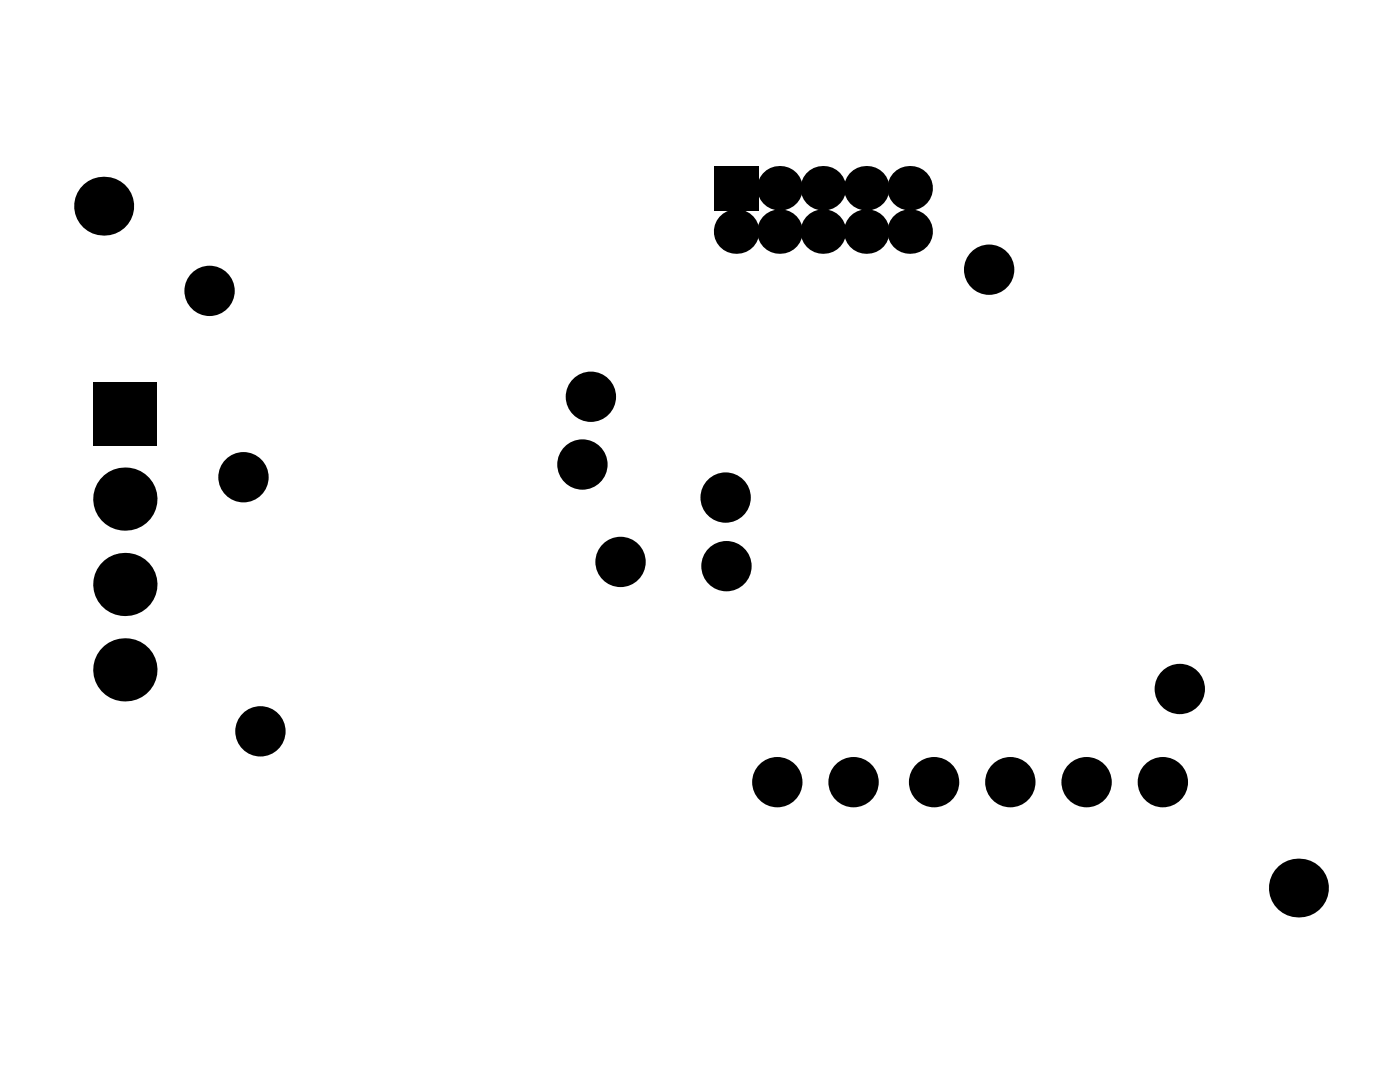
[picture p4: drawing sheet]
<svg xmlns="http://www.w3.org/2000/svg" width="279mm" height="216mm" viewBox="0 0 279 216" stroke-linecap="round" stroke-linejoin="round" font-family="sans-serif">
<g fill="#000">
<circle cx="155.6" cy="37.6" r="4.4"/>
<circle cx="164.2" cy="37.6" r="4.4"/>
<circle cx="172.9" cy="37.6" r="4.4"/>
<circle cx="181.5" cy="37.6" r="4.4"/>
<circle cx="20.7" cy="41.1" r="5.9"/>
<circle cx="41.8" cy="58" r="5"/>
<circle cx="146.9" cy="46.2" r="4.4"/>
<circle cx="155.6" cy="46.2" r="4.4"/>
<circle cx="164.2" cy="46.2" r="4.4"/>
<circle cx="172.9" cy="46.2" r="4.4"/>
<circle cx="181.5" cy="46.2" r="4.4"/>
<circle cx="197.4" cy="53.8" r="5"/>
<circle cx="117.9" cy="79.2" r="5"/>
<circle cx="24.9" cy="99.6" r="6.3"/>
<circle cx="48.6" cy="95.2" r="5"/>
<circle cx="116.2" cy="92.7" r="5"/>
<circle cx="144.8" cy="99.3" r="5"/>
<circle cx="24.9" cy="116.6" r="6.3"/>
<circle cx="123.8" cy="112.1" r="5"/>
<circle cx="145" cy="113" r="5"/>
<circle cx="24.9" cy="133.7" r="6.3"/>
<circle cx="235.5" cy="137.5" r="5"/>
<circle cx="52" cy="145.9" r="5"/>
<circle cx="155.1" cy="156.1" r="5"/>
<circle cx="170.4" cy="156.1" r="5"/>
<circle cx="186.4" cy="156.1" r="5"/>
<circle cx="201.6" cy="156.1" r="5"/>
<circle cx="216.9" cy="156.1" r="5"/>
<circle cx="232.1" cy="156.1" r="5"/>
<circle cx="259.1" cy="177.2" r="5.9"/>
</g>
<g fill="#000">
<path d="M142.5 33.1h8.9v8.9h-8.9z" fill-rule="evenodd"/>
<path d="M18.6 76.2h12.6v12.7h-12.6z" fill-rule="evenodd"/>
</g>
</svg>
